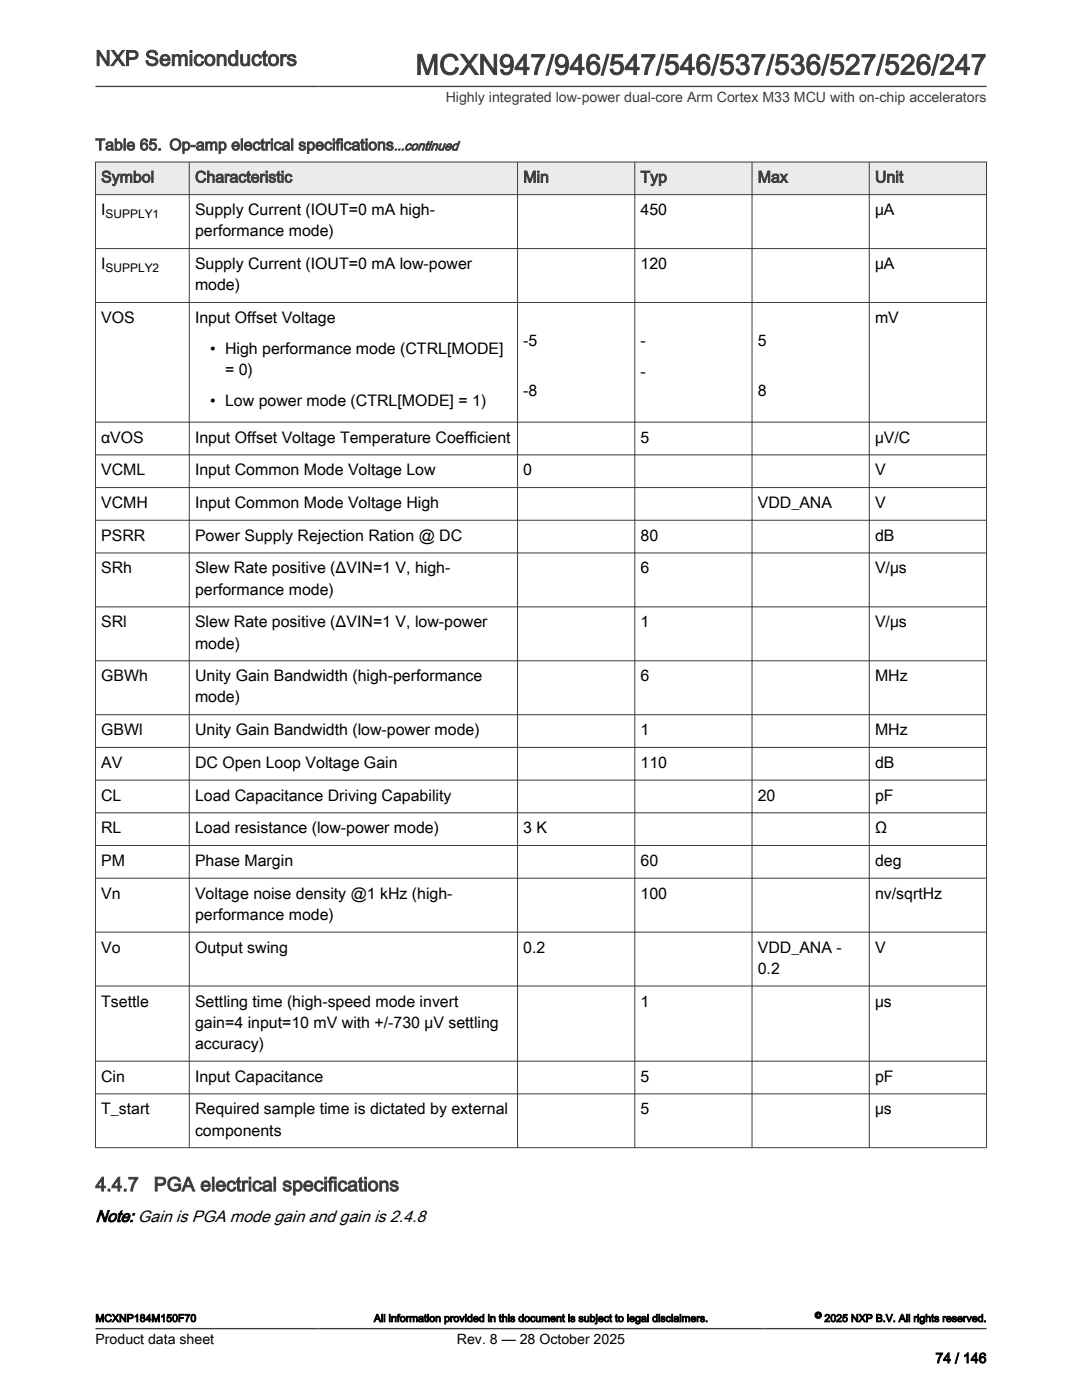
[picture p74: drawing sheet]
<svg xmlns="http://www.w3.org/2000/svg" width="216mm" height="279mm" viewBox="0 0 216 279" stroke-linecap="round" stroke-linejoin="round" font-family="sans-serif">
<defs><g id="words">
<text font-size="5.6" fill="#3c3c3c" x="82.9" y="14.9">MCXN947/946/547/546/537/536/527/526/247</text>
<text font-size="4.2" fill="#3c3c3c" x="19" y="13.1">NXP Semiconductors</text>
<g font-size="3.9" fill="#3c3c3c">
<text x="19" y="237.7">4.4.7</text>
<text x="30.7" y="237.7">PGA electrical specifications</text>
</g>
<text font-size="3.3" x="19" y="243.8">Note: Gain is PGA mode gain and gain is 2.4.8</text>
<g font-size="3.2" fill="#3c3c3c">
<text x="19" y="30">Table 65. Op-amp electrical specifications</text>
<text x="20.2" y="36.4">Symbol</text>
<text x="38.9" y="36.4">Characteristic</text>
<text x="104.4" y="36.4">Min</text>
<text x="127.8" y="36.4">Typ</text>
<text x="151.2" y="36.4">Max</text>
<text x="174.6" y="36.4">Unit</text>
</g>
<g font-size="3.2">
<text x="20.2" y="42.9">I</text>
<text x="38.9" y="42.9">Supply Current (IOUT=0 mA high-</text>
<text x="38.9" y="47.2">performance mode)</text>
<text x="127.8" y="42.9">450</text>
<text x="174.6" y="42.9">μA</text>
<text x="20.2" y="53.7">I</text>
<text x="38.9" y="53.7">Supply Current (IOUT=0 mA low-power</text>
<text x="127.8" y="53.7">120</text>
<text x="174.6" y="53.7">μA</text>
<text x="38.9" y="57.9">mode)</text>
<text x="20.2" y="64.5">VOS</text>
<text x="38.9" y="64.5">Input Offset Voltage</text>
<text x="174.6" y="64.5">mV</text>
<text x="41.9" y="70.6">• High performance mode (CTRL[MODE]</text>
<text x="104.4" y="69.1">-5</text>
<text x="127.8" y="69.1">-</text>
<text x="151.2" y="69.1">5</text>
<text x="44.9" y="74.8">= 0)</text>
<text x="127.8" y="75.2">-</text>
<text x="41.9" y="81">• Low power mode (CTRL[MODE] = 1)</text>
<text x="104.4" y="79.1">-8</text>
<text x="151.2" y="79.1">8</text>
<text x="20.2" y="88.3">αVOS</text>
<text x="38.9" y="88.3">Input Offset Voltage Temperature Coefficient</text>
<text x="127.8" y="88.3">5</text>
<text x="174.6" y="88.3">μV/C</text>
<text x="20.2" y="94.9">VCML</text>
<text x="38.9" y="94.9">Input Common Mode Voltage Low</text>
<text x="104.4" y="94.9">0</text>
<text x="174.6" y="94.9">V</text>
<text x="20.2" y="101.4">VCMH</text>
<text x="38.9" y="101.4">Input Common Mode Voltage High</text>
<text x="151.2" y="101.4">VDD_ANA</text>
<text x="174.6" y="101.4">V</text>
<text x="20.2" y="107.9">PSRR</text>
<text x="38.9" y="107.9">Power Supply Rejection Ration @ DC</text>
<text x="127.8" y="107.9">80</text>
<text x="174.6" y="107.9">dB</text>
<text x="20.2" y="114.4">SRh</text>
<text x="38.9" y="114.4">Slew Rate positive (ΔVIN=1 V, high-</text>
<text x="38.9" y="118.7">performance mode)</text>
<text x="127.8" y="114.4">6</text>
<text x="174.6" y="114.4">V/μs</text>
<text x="20.2" y="125.2">SRl</text>
<text x="38.9" y="125.2">Slew Rate positive (ΔVIN=1 V, low-power</text>
<text x="127.8" y="125.2">1</text>
<text x="174.6" y="125.2">V/μs</text>
<text x="38.9" y="129.4">mode)</text>
<text x="20.2" y="136">GBWh</text>
<text x="38.9" y="136">Unity Gain Bandwidth (high-performance</text>
<text x="127.8" y="136">6</text>
<text x="174.6" y="136">MHz</text>
<text x="38.9" y="140.2">mode)</text>
<text x="20.2" y="146.7">GBWl</text>
<text x="38.9" y="146.7">Unity Gain Bandwidth (low-power mode)</text>
<text x="127.8" y="146.7">1</text>
<text x="174.6" y="146.7">MHz</text>
<text x="20.2" y="153.2">AV</text>
<text x="38.9" y="153.2">DC Open Loop Voltage Gain</text>
<text x="127.8" y="153.2">110</text>
<text x="174.6" y="153.2">dB</text>
<text x="20.2" y="159.8">CL</text>
<text x="38.9" y="159.8">Load Capacitance Driving Capability</text>
<text x="151.2" y="159.8">20</text>
<text x="174.6" y="159.8">pF</text>
<text x="20.2" y="166.3">RL</text>
<text x="38.9" y="166.3">Load resistance (low-power mode)</text>
<text x="104.4" y="166.3">3 K</text>
<text x="174.6" y="166.3">Ω</text>
<text x="20.2" y="172.8">PM</text>
<text x="38.9" y="172.8">Phase Margin</text>
<text x="127.8" y="172.8">60</text>
<text x="174.6" y="172.8">deg</text>
<text x="20.2" y="179.4">Vn</text>
<text x="38.9" y="179.4">Voltage noise density @1 kHz (high-</text>
<text x="127.8" y="179.4">100</text>
<text x="174.6" y="179.4">nv/sqrtHz</text>
<text x="38.9" y="183.6">performance mode)</text>
<text x="20.2" y="190.1">Vo</text>
<text x="38.9" y="190.1">Output swing</text>
<text x="104.4" y="190.1">0.2</text>
<text x="151.2" y="190.1">VDD_ANA -</text>
<text x="174.6" y="190.1">V</text>
<text x="151.2" y="194.3">0.2</text>
<text x="20.2" y="200.9">Tsettle</text>
<text x="38.9" y="200.9">Settling time (high-speed mode invert</text>
<text x="127.8" y="200.9">1</text>
<text x="174.6" y="200.9">μs</text>
<text x="38.9" y="209.3">accuracy)</text>
<text x="38.9" y="205.1">gain=4 input=10 mV with +/-730 μV settling</text>
<text x="20.2" y="215.9">Cin</text>
<text x="38.9" y="215.9">Input Capacitance</text>
<text x="127.8" y="215.9">5</text>
<text x="174.6" y="215.9">pF</text>
<text x="20.2" y="222.4">T_start</text>
<text x="38.9" y="222.4">Required sample time is dictated by external</text>
<text x="38.9" y="226.6">components</text>
<text x="127.8" y="222.4">5</text>
<text x="174.6" y="222.4">μs</text>
</g>
<text font-size="2.8" fill="#3c3c3c" x="88.9" y="20.4">Highly integrated low-power dual-core Arm Cortex M33 MCU with on-chip accelerators</text>
<g font-size="2.8">
<text x="19" y="268.1">Product data sheet</text>
<text x="91.2" y="268.1">Rev. 8 — 28 October 2025</text>
<text x="186.6" y="272">74 / 146</text>
</g>
<text font-size="2.6" fill="#3c3c3c" x="78.6" y="30">...continued</text>
<g font-size="2.4">
<text x="21.1" y="43.6">SUPPLY1</text>
<text x="21.1" y="54.3">SUPPLY2</text>
</g>
<g font-size="2.1">
<text x="19" y="263.8">MCXNP184M150F70</text>
<text x="74.6" y="263.8">All information provided in this document is subject to legal disclaimers.</text>
<text x="164.5" y="263.8">2025 NXP B.V. All rights reserved.</text>
</g>
<text font-size="1.8" x="162.6" y="263.1">©</text>
</g></defs>
<path d="M19 32.3h177.8v6.5h-177.8z" fill-rule="evenodd" fill="#ebebeb"/>
<g fill="none" stroke="#3c3c3c" stroke-width=".2">
<path d="M19 32.3h177.9M19 38.8h177.9M19 32.3v196.8M37.8 32.3v196.8M103.3 32.3v196.8M126.7 32.3v196.8M150.1 32.3v196.8M173.5 32.3v196.8M196.8 32.3v196.8M19 49.6h177.9M19 60.4h177.9M19 84.3h177.9"/>
<path d="M19 90.8h177.9M19 97.3h177.9M19 103.8h177.9M19 110.4h177.9M19 121.1h177.9M19 131.9h177.9M19 142.6h177.9M19 149.2h177.9M19 155.7h177.9M19 162.2h177.9M19 168.7h177.9M19 175.3h177.9"/>
<path d="M19 186h177.9M19 196.8h177.9M19 211.8h177.9M19 218.3h177.9M19 229h177.9"/>
</g>
<path d="M19 17.3h177.8M19 265.2h177.8" fill="none" stroke="#3c3c3c" stroke-width=".26"/>
<path d="M18.7 269.3h14v4h-14z" fill="#fff"/>
<use href="#words"/>
</svg>
